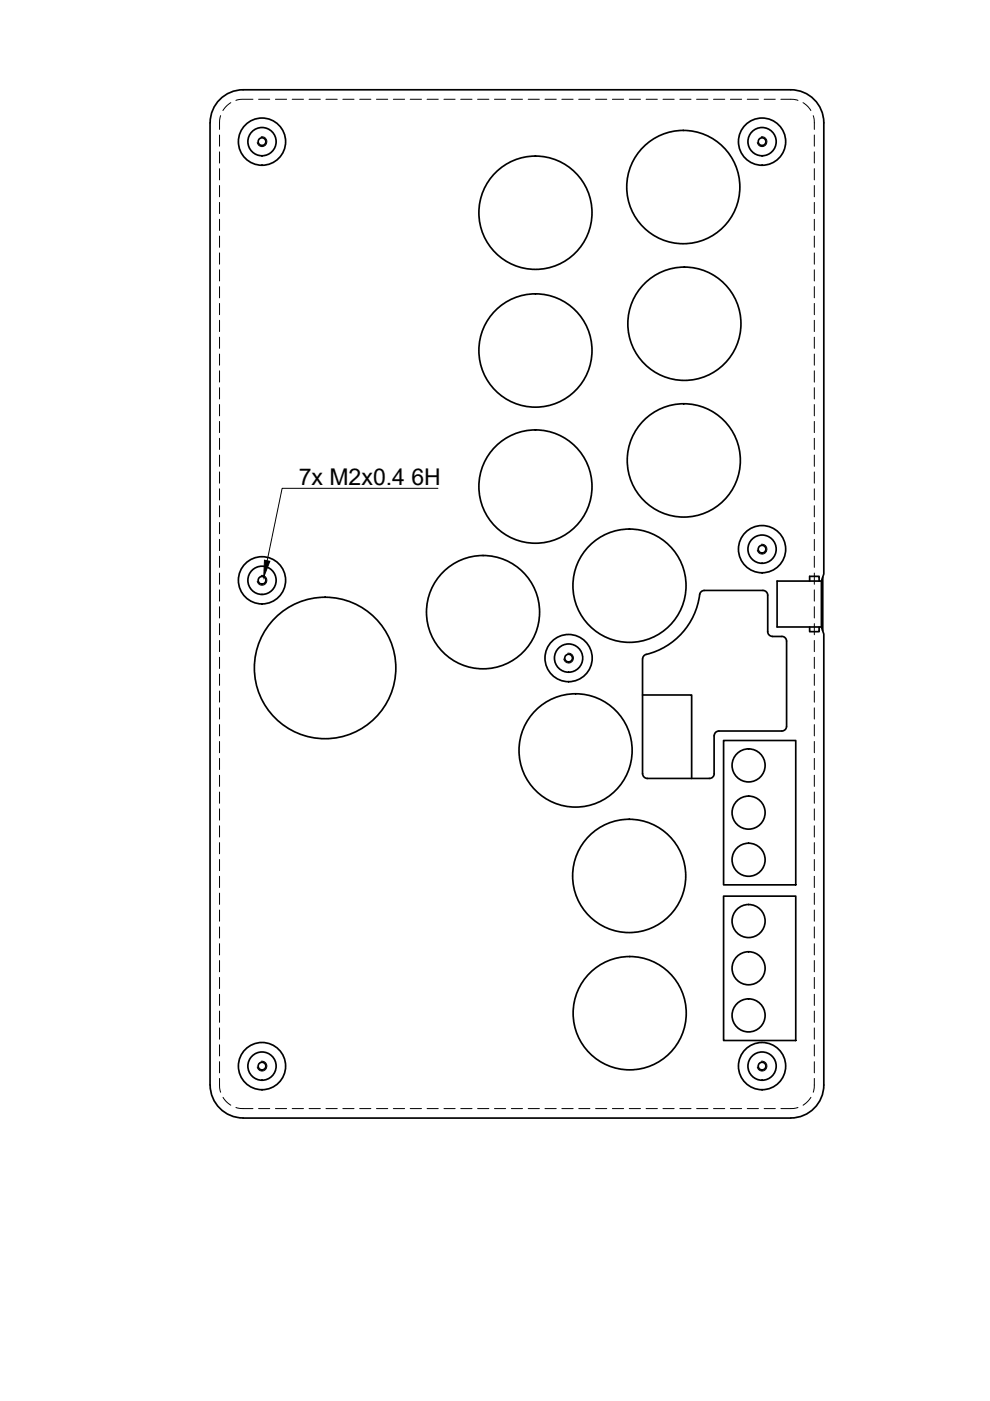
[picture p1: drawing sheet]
<svg xmlns="http://www.w3.org/2000/svg" width="210mm" height="297mm" viewBox="0 0 210 297" stroke-linecap="round" stroke-linejoin="round" font-family="sans-serif">
<defs><g id="words">
<g font-size="4.9">
<text x="63.3" y="102.8">7x M2x0.4</text>
<text x="87.2" y="102.8">6H</text>
</g>
</g></defs>
<!-- layer: Hidden -->
<g fill="none" stroke="#000" stroke-width=".21">
<path d="M46.5 28.6v2.4M46.5 32.2v2.4M46.5 35.8v2.3M46.5 39.3v2.4M46.8 24.5a6.8 6.8 0 0 0-.3 2.9M48.9 21.8l-1.1 .9-.5 .7M53.6 21a8.3 8.3 0 0 0-3.6 .3M54.8 21h2.4M58.4 21h2.4M62 21h2.3M65.5 21h2.4M69.1 21h2.4"/>
<path d="M72.7 21h2.4M76.3 21h2.3M79.8 21h2.4M83.4 21h2.4M87 21h2.4M90.6 21h2.3M94.1 21h2.4M97.7 21h2.4M101.3 21h2.4M104.8 21h2.4M108.4 21h2.4M112 21h2.4"/>
<path d="M115.5 21h2.4M119.1 21h2.4M122.7 21h2.4M126.3 21h2.4M129.8 21h2.4M133.4 21h2.4M137 21h2.4M140.6 21h2.3M144.1 21h2.4M147.7 21h2.4M151.3 21h2.4M154.9 21h2.3"/>
<path d="M158.4 21h2.4M162 21h2.4M165.6 21a8.3 8.3 0 0 1 3.6 .3M170.3 21.8l1.1 .9 .5 .7M172.4 24.5a6.8 6.8 0 0 1 .3 2.9M172.7 28.6v2.4M172.7 32.2v2.4M172.7 35.8v2.3M172.7 39.3v2.4M46.5 42.9v2.4M46.5 46.5v2.4M46.5 50v2.4"/>
<path d="M46.5 53.6v2.4M46.5 57.2v2.4M172.7 42.9v2.4M172.7 46.5v2.4M172.7 50v2.4M172.7 53.6v2.4M172.7 57.2v2.4M46.5 60.8v2.3M46.5 64.3v2.4M46.5 67.9v2.4M46.5 71.5v2.4M46.5 75.1v2.3"/>
<path d="M46.5 78.6v2.4M172.7 60.8v2.3M172.7 64.3v2.4M172.7 67.9v2.4M172.7 71.5v2.4M172.7 75.1v2.3M172.7 78.6v2.4M46.5 82.2v2.4M46.5 85.8v2.4M46.5 89.4v2.3M46.5 92.9v2.4M46.5 96.5v2.4"/>
<path d="M172.7 82.2v2.4M172.7 85.8v2.4M172.7 89.4v2.3M172.7 92.9v2.4M172.7 96.5v2.4M46.5 100.1v2.4M46.5 103.6v2.4M46.5 107.2v2.4M46.5 110.8v2.4M46.5 114.3v2.4M46.5 117.9v2.4M172.7 100.1v2.4"/>
<path d="M172.7 103.6v2.4M172.7 107.2v2.4M172.7 110.8v2.4M172.7 114.3v2.4M172.7 117.9v2.4M46.5 121.5v2.4M46.5 125.1v2.4M46.5 128.6v2.4M46.5 132.2v2.4M46.5 135.8v2.4M46.5 139.3v2.4M172.7 121.5v2.4"/>
<path d="M172.7 125.1v2.4M172.7 128.6v2.4M172.7 132.2v2.4M172.7 135.8v2.4M172.7 139.3v2.4M46.5 142.9v2.4M46.5 146.5v2.4M46.5 150.1v2.3M46.5 153.6v2.4M46.5 157.2v2.4M172.7 142.9v2.4M172.7 146.5v2.4"/>
<path d="M172.7 150.1v2.3M172.7 153.6v2.4M172.7 157.2v2.4M46.5 160.8v2.4M46.5 164.4v2.3M46.5 167.9v2.4M46.5 171.5v2.4M46.5 175.1v2.4M46.5 178.7v2.3M172.7 160.8v2.4M172.7 164.4v2.3M172.7 167.9v2.4"/>
<path d="M172.7 171.5v2.4M172.7 175.1v2.4M172.7 178.7v2.3M46.5 182.2v2.4M46.5 185.8v2.4M46.5 189.4v2.4M46.5 192.9v2.4M46.5 196.5v2.4M172.7 182.2v2.4M172.7 185.8v2.4M172.7 189.4v2.4M172.7 192.9v2.4"/>
<path d="M172.7 196.5v2.4M46.5 200.1v2.4M46.5 203.7v2.3M46.5 207.2v2.4M46.5 210.8v2.4M46.5 214.4v2.4M46.5 217.9v2.4M172.7 200.1v2.4M172.7 203.7v2.3M172.7 207.2v2.4M172.7 210.8v2.4M172.7 214.4v2.4"/>
<path d="M172.7 217.9v2.4M46.5 228.6a6.8 6.8 0 0 0 .3 3M46.5 221.5v2.4M46.5 225.1v2.4M47.3 232.6l.5 .8 1.1 .9M50 234.8a8.3 8.3 0 0 0 3.6 .2M54.8 235h2.4M58.4 235h2.4M62 235h2.3M65.5 235h2.4M69.1 235h2.4M72.7 235h2.4"/>
<path d="M76.3 235h2.3M79.8 235h2.4M83.4 235h2.4M87 235h2.4M90.6 235h2.3M94.1 235h2.4M97.7 235h2.4M101.3 235h2.4M104.8 235h2.4M108.4 235h2.4M112 235h2.4M115.5 235h2.4"/>
<path d="M119.1 235h2.4M122.7 235h2.4M126.3 235h2.4M129.8 235h2.4M133.4 235h2.4M137 235h2.4M140.6 235h2.3M144.1 235h2.4M147.7 235h2.4M151.3 235h2.4M154.9 235h2.3M158.4 235h2.4"/>
<path d="M162 235h2.4M169.2 234.8a8.3 8.3 0 0 1-3.6 .2M171.9 232.6l-.9 1.2-.7 .5M172.7 228.6a6.8 6.8 0 0 1-.3 3M172.7 221.5v2.4M172.7 225.1v2.4"/>
</g>
<!-- layer: Visible -->
<g fill="none" stroke="#000" stroke-width=".36">
<path d="M51.5 19h116.2a7 7 0 0 1 7 7v95.7l-.5 1.5v9.7l.5 1.5v95.6a7 7 0 0 1-7 7l-116.2 .1M51.6 19a7 7 0 0 0-7 7M44.5 26v204M137 138.7a1.06 1.06 0 0 0-.8 1v24.3a1.01 1.01 0 0 0 1 1h13.2a1.01 1.01 0 0 0 1-1M162.8 133.9v-7.7a1.01 1.01 0 0 0-1-1h-12.5a1.01 1.01 0 0 0-1 .9 15 15 0 0 1-11.3 12.7M162.8 133.9a1.01 1.01 0 0 0 1 1M163.8 134.9h2M165.8 134.9a1.01 1.01 0 0 1 1 1M166.8 135.9v18.1a1.01 1.01 0 0 1-1 1h-13.4a1.01 1.01 0 0 0-1 1M171.7 123.2v-1h2v1M171.7 132.9v1h2v-1M174.2 123.2h-9.4v9.7h9.4"/>
<path d="M174.4 122.4v11.3M136.2 147.3h10.4v17.7M151.4 156v8M153.4 157h15.3v30.6h-15.3zM153.4 190h15.3v30.6h-15.3zM44.6 230a7 7 0 0 0 7 7"/>
<circle cx="55.6" cy="30" r="5"/>
<circle cx="55.6" cy="30" r=".81"/>
<circle cx="55.6" cy="30" r="3"/>
<circle cx="144.9" cy="39.7" r="12"/>
<circle cx="161.6" cy="30" r="5"/>
<circle cx="161.6" cy="30" r=".81"/>
<circle cx="161.6" cy="30" r="3"/>
<circle cx="113.5" cy="45.1" r="12"/>
<circle cx="113.5" cy="74.3" r="12"/>
<circle cx="145.1" cy="68.6" r="12"/>
<circle cx="145" cy="97.6" r="12"/>
<circle cx="113.5" cy="103.2" r="12"/>
<circle cx="161.6" cy="116.4" r="5"/>
<circle cx="161.6" cy="116.4" r=".81"/>
<circle cx="161.6" cy="116.4" r="3"/>
<circle cx="55.6" cy="123" r="5"/>
<circle cx="55.6" cy="123" r=".81"/>
<circle cx="55.6" cy="123" r="3"/>
<circle cx="102.4" cy="129.8" r="12"/>
<circle cx="120.6" cy="139.5" r="5"/>
<circle cx="120.6" cy="139.5" r=".81"/>
<circle cx="120.6" cy="139.5" r="3"/>
<circle cx="133.5" cy="124.2" r="12"/>
<circle cx="68.9" cy="141.6" r="15"/>
<circle cx="122" cy="159.1" r="12"/>
<circle cx="158.7" cy="162.3" r="3.5"/>
<circle cx="158.7" cy="172.3" r="3.5"/>
<circle cx="133.4" cy="185.7" r="12"/>
<circle cx="158.7" cy="195.3" r="3.5"/>
<circle cx="158.7" cy="182.3" r="3.5"/>
<circle cx="133.5" cy="214.8" r="12"/>
<circle cx="158.7" cy="215.3" r="3.5"/>
<circle cx="158.7" cy="205.3" r="3.5"/>
<circle cx="55.6" cy="226" r="5"/>
<circle cx="55.6" cy="226" r=".81"/>
<circle cx="55.6" cy="226" r="3"/>
<circle cx="161.6" cy="226" r="5"/>
<circle cx="161.6" cy="226" r=".81"/>
<circle cx="161.6" cy="226" r="3"/>
</g>
<!-- layer: Visible Narrow -->
<path d="M55.4 29a1.03 1.03 0 0 1 1.2 .8 1.03 1.03 0 0 1-.9 1.2 1.03 1.03 0 0 1-1.2-.8M161.4 29a1.03 1.03 0 0 1 1.2 .8 1.03 1.03 0 0 1-.8 1.2 1.03 1.03 0 0 1-1.2-.8M161.4 115.4a1.03 1.03 0 0 1 1.2 .8 1.03 1.03 0 0 1-.8 1.2 1.03 1.03 0 0 1-1.2-.8M55.4 122a1.03 1.03 0 0 1 1.2 .8 1.03 1.03 0 0 1-.9 1.2 1.03 1.03 0 0 1-1.2-.8M120.4 138.5a1.03 1.03 0 0 1 1.2 .8 1.03 1.03 0 0 1-.8 1.2 1.03 1.03 0 0 1-1.3-.8M55.4 225a1.03 1.03 0 0 1 1.2 .8 1.03 1.03 0 0 1-.9 1.2 1.03 1.03 0 0 1-1.2-.8M161.4 225a1.03 1.03 0 0 1 1.2 .8 1.03 1.03 0 0 1-.8 1.2 1.03 1.03 0 0 1-1.2-.8" fill="none" stroke="#000" stroke-width=".21"/>
<!-- layer: Hole Notes -->
<path d="M56.1 118.8l1.1 .2-1.3 3.3z" fill="#000" stroke="#000" stroke-width=".21"/>
<path d="M92.9 103.5h-33.1l-3.2 15.4" fill="none" stroke="#000" stroke-width=".21"/>
<use href="#words"/>
</svg>
